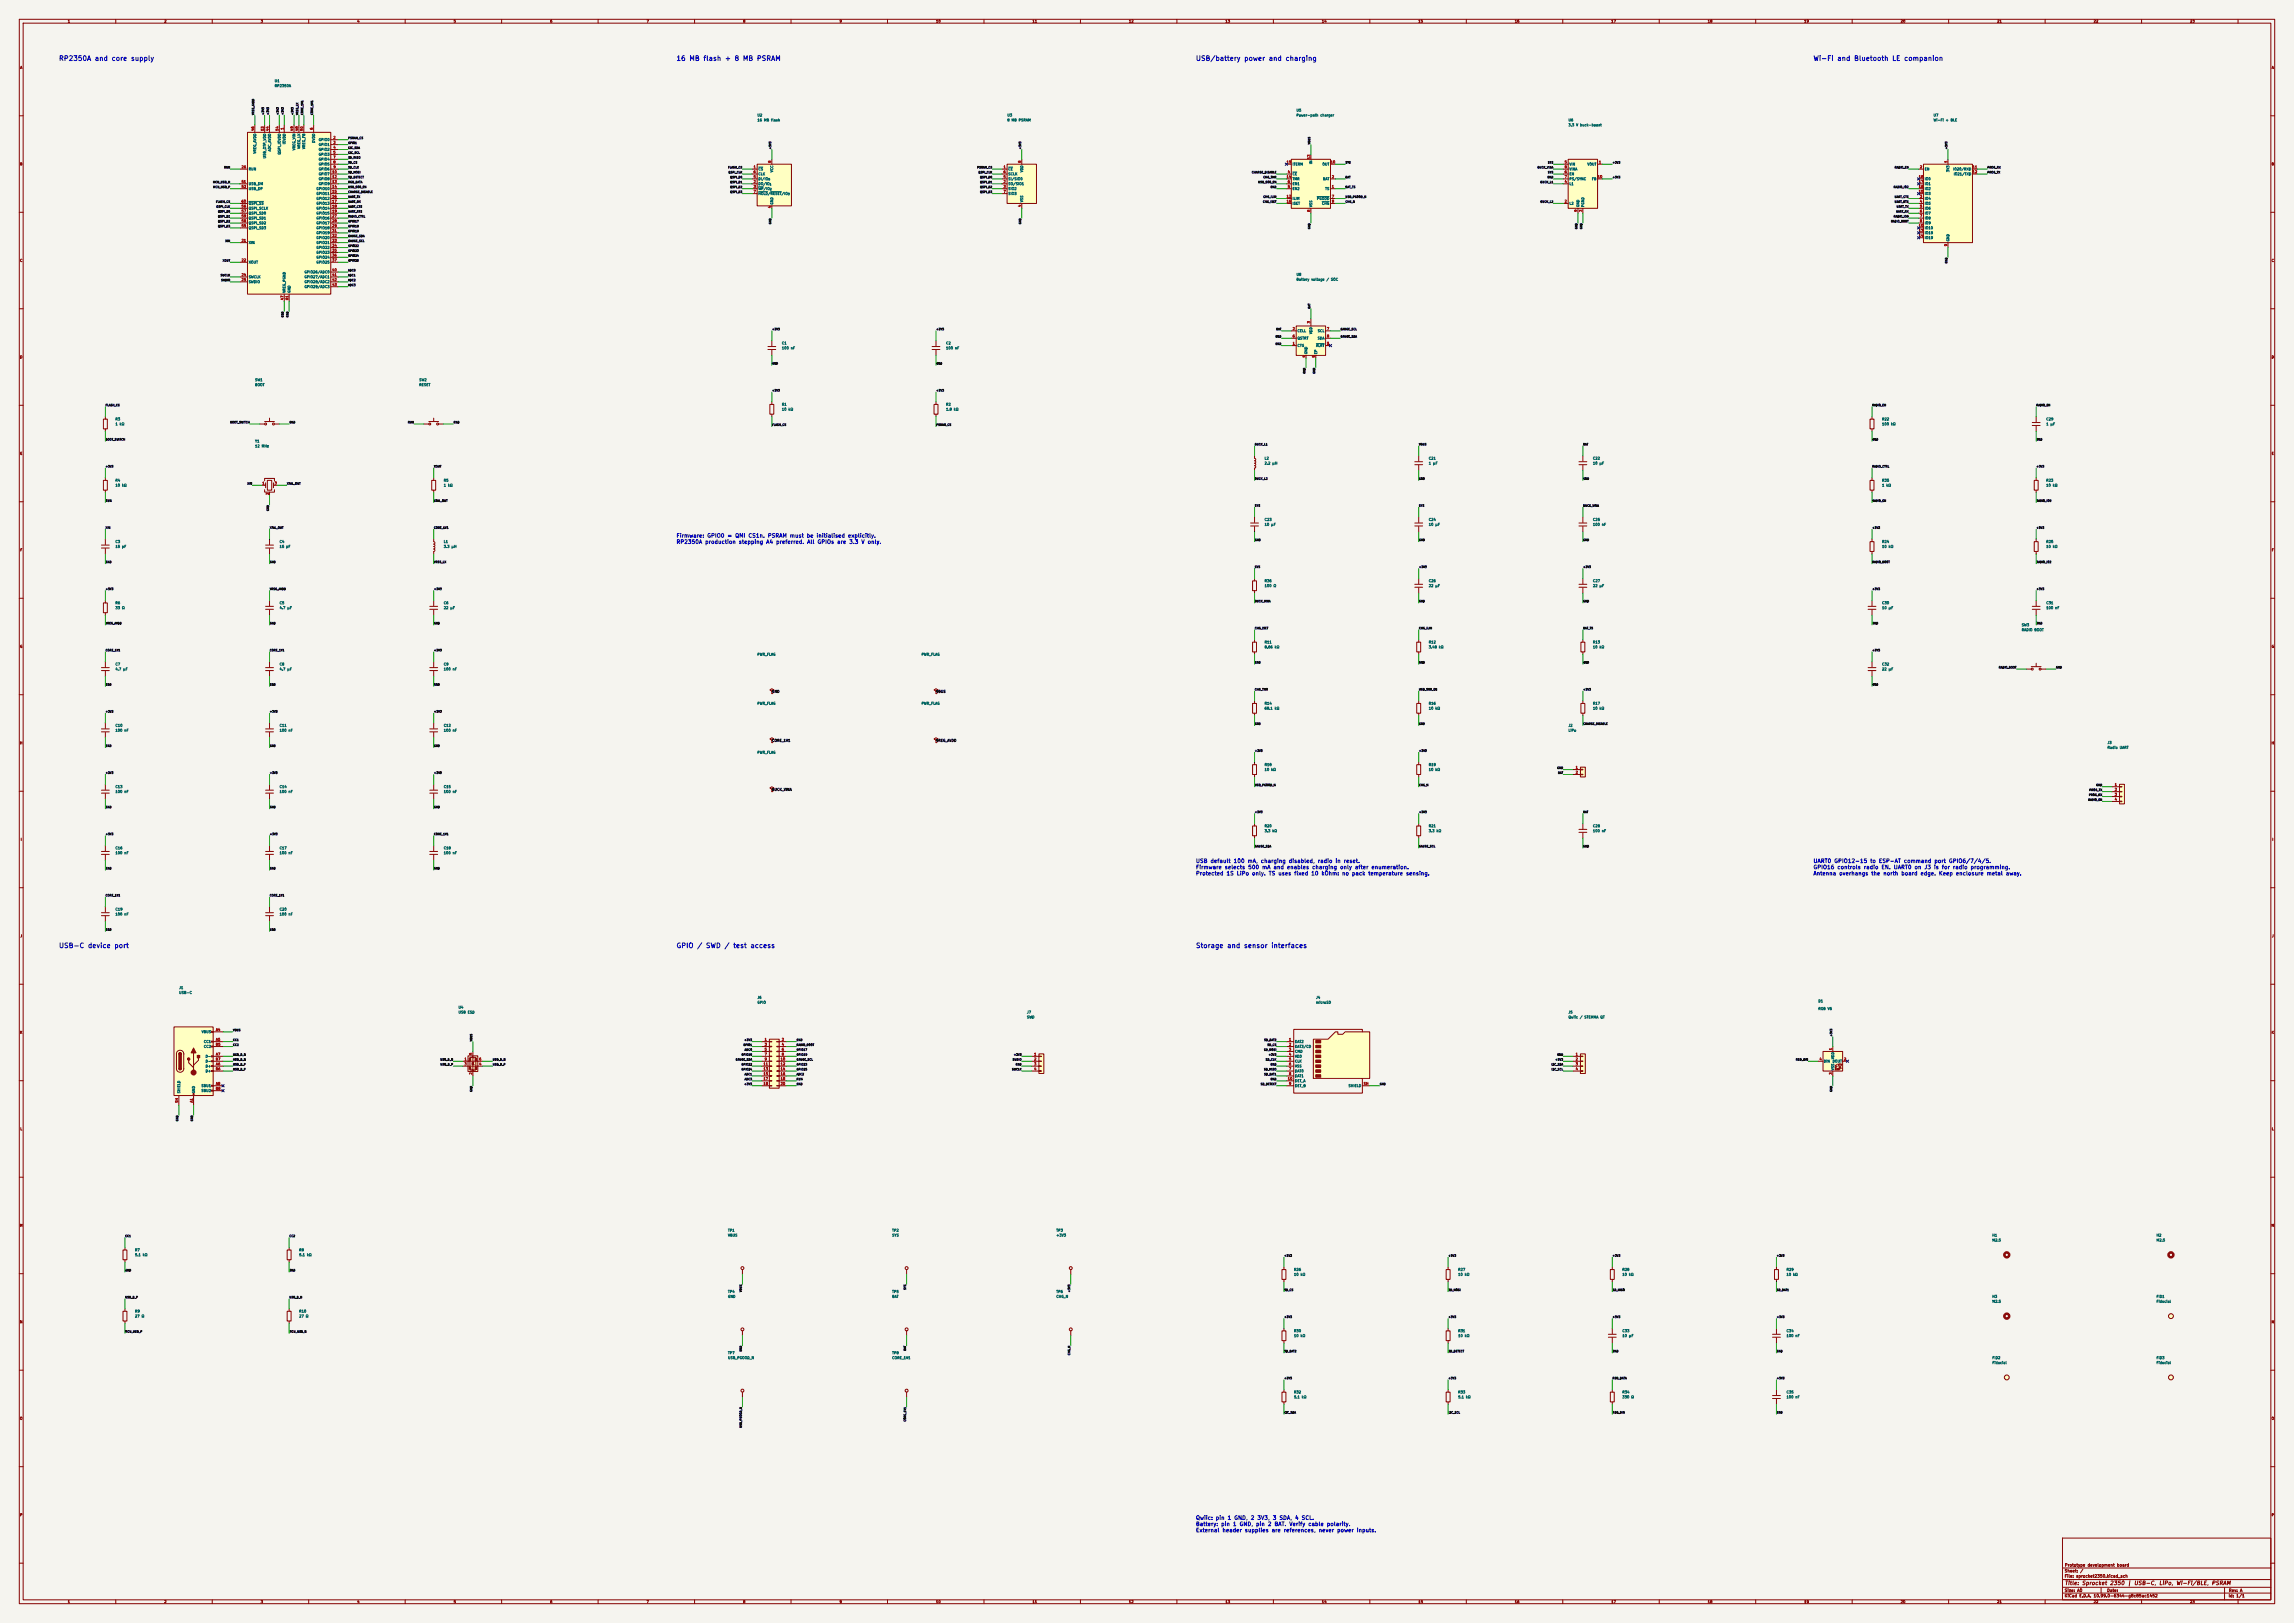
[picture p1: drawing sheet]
<svg xmlns="http://www.w3.org/2000/svg" width="1189mm" height="841mm" viewBox="0 0 1189 841" stroke-linecap="round" stroke-linejoin="round" font-family="sans-serif">
<defs><g id="words">
<g font-size="2.5" fill="#0000c2">
<text x="30" y="32">RP2350A and core supply</text>
<text x="350" y="32">16 MB flash + 8 MB PSRAM</text>
<text x="620" y="32">USB/battery power and charging</text>
<text x="940" y="32">Wi-Fi and Bluetooth LE companion</text>
<text x="30" y="492">USB-C device port</text>
<text x="350" y="492">GPIO / SWD / test access</text>
<text x="620" y="492">Storage and sensor interfaces</text>
</g>
<g font-size="2" fill="#0000c2">
<text x="350" y="279">Firmware: GPIO0 = QMI CS1n. PSRAM must be initialised explicitly.</text>
<text x="350" y="282">RP2350A production stepping A4 preferred. All GPIOs are 3.3 V only.</text>
<text x="620" y="448">USB default 100 mA, charging disabled, radio in reset.</text>
<text x="940" y="448">UART0 GPIO12-15 to ESP-AT command port GPIO6/7/4/5.</text>
<text x="620" y="451">Firmware selects 500 mA and enables charging only after enumeration.</text>
<text x="620" y="454">Protected 1S LiPo only. TS uses fixed 10 kOhm: no pack temperature sensing.</text>
<text x="940" y="451">GPIO16 controls radio EN. UART0 on J3 is for radio programming.</text>
<text x="940" y="454">Antenna overhangs the north board edge. Keep enclosure metal away.</text>
<text x="620" y="788">Qwiic: pin 1 GND, 2 3V3, 3 SDA, 4 SCL.</text>
<text x="620" y="791">Battery: pin 1 GND, pin 2 BAT. Verify cable polarity.</text>
<text x="620" y="794">External header supplies are references, never power inputs.</text>
</g>
<text font-size="2" fill="#840000" x="1070" y="822">Title: Sprocket 2350 | USB-C, LiPo, Wi-Fi/BLE, PSRAM</text>
<g font-size="1.5" fill="#840000">
<text x="1070" y="815">Sheet: /</text>
<text x="1070" y="812">Prototype development board</text>
<text x="1070" y="818">File: sprocket2350.kicad_sch</text>
<text x="1070" y="825">Size: A0</text>
<text x="1092" y="825">Date:</text>
<text x="1155" y="825">Rev: A</text>
<text x="1070" y="828">KiCad E.D.A. 10.99.0-6344-g8c85ac1452</text>
<text x="1155" y="828">Id: 1/1</text>
</g>
<g font-size="1.3" fill="#840000">
<text x="35" y="12">1</text>
<text x="85" y="12">2</text>
<text x="135" y="12">3</text>
<text x="185" y="12">4</text>
<text x="235" y="12">5</text>
<text x="285" y="12">6</text>
<text x="335" y="12">7</text>
<text x="385" y="12">8</text>
<text x="435" y="12">9</text>
<text x="485" y="12">10</text>
<text x="535" y="12">11</text>
<text x="585" y="12">12</text>
<text x="635" y="12">13</text>
<text x="685" y="12">14</text>
<text x="735" y="12">15</text>
<text x="785" y="12">16</text>
<text x="835" y="12">17</text>
<text x="885" y="12">18</text>
<text x="935" y="12">19</text>
<text x="985" y="12">20</text>
<text x="1035" y="12">21</text>
<text x="1085" y="12">22</text>
<text x="1135" y="12">23</text>
<text x="10" y="36">A</text>
<text x="1177" y="36">A</text>
<text x="10" y="86">B</text>
<text x="1177" y="86">B</text>
<text x="10" y="136">C</text>
<text x="1177" y="136">C</text>
<text x="10" y="186">D</text>
<text x="1177" y="186">D</text>
<text x="10" y="236">E</text>
<text x="1177" y="236">E</text>
<text x="10" y="286">F</text>
<text x="1177" y="286">F</text>
<text x="10" y="336">G</text>
<text x="1177" y="336">G</text>
<text x="10" y="386">H</text>
<text x="1177" y="386">H</text>
<text x="11" y="436">I</text>
<text x="1178" y="436">I</text>
<text x="10" y="486">J</text>
<text x="1177" y="486">J</text>
<text x="10" y="536">K</text>
<text x="1177" y="536">K</text>
<text x="10" y="586">L</text>
<text x="1177" y="586">L</text>
<text x="10" y="636">M</text>
<text x="1177" y="636">M</text>
<text x="10" y="686">N</text>
<text x="1177" y="686">N</text>
<text x="10" y="736">O</text>
<text x="1177" y="736">O</text>
<text x="10" y="786">P</text>
<text x="1177" y="786">P</text>
<text x="35" y="831">1</text>
<text x="85" y="831">2</text>
<text x="135" y="831">3</text>
<text x="185" y="831">4</text>
<text x="235" y="831">5</text>
<text x="285" y="831">6</text>
<text x="335" y="831">7</text>
<text x="385" y="831">8</text>
<text x="435" y="831">9</text>
<text x="485" y="831">10</text>
<text x="535" y="831">11</text>
<text x="585" y="831">12</text>
<text x="635" y="831">13</text>
<text x="685" y="831">14</text>
<text x="735" y="831">15</text>
<text x="785" y="831">16</text>
<text x="835" y="831">17</text>
<text x="885" y="831">18</text>
<text x="935" y="831">19</text>
<text x="985" y="831">20</text>
<text x="1035" y="831">21</text>
<text x="1085" y="831">22</text>
<text x="1135" y="831">23</text>
</g>
<g font-size="1.3" fill="#006464">
<text x="142" y="43">U1</text>
<text x="142" y="45">RP2350A</text>
<text x="672" y="58">U5</text>
<text x="392" y="61">U2</text>
<text x="392" y="63">16 MB flash</text>
<text x="522" y="61">U3</text>
<text x="522" y="63">8 MB PSRAM</text>
<text x="672" y="61">Power-path charger</text>
<text x="813" y="63">U6</text>
<text x="813" y="66">3.3 V buck-boost</text>
<text x="1002" y="61">U7</text>
<text x="1002" y="63">Wi-Fi + BLE</text>
<text x="148" y="75" transform="rotate(-90 148 75)">IOVDD</text>
<text x="156" y="77" transform="rotate(-90 156 77)">VREG_LX</text>
<text x="158" y="77" transform="rotate(-90 158 77)">VREG_FB</text>
<text x="164" y="74" transform="rotate(-90 164 74)">DVDD</text>
<text x="165" y="73">GPIO0</text>
<text x="165" y="76">GPIO1</text>
<text x="133" y="80" transform="rotate(-90 133 80)">VREG_AVDD</text>
<text x="138" y="82" transform="rotate(-90 138 82)">USB_OTP_VDD</text>
<text x="141" y="79" transform="rotate(-90 141 79)">ADC_AVDD</text>
<text x="146" y="80" transform="rotate(-90 146 80)">QSPI_IOVDD</text>
<text x="153" y="78" transform="rotate(-90 153 78)">VREG_VIN</text>
<text x="165" y="78">GPIO2</text>
<text x="165" y="81">GPIO3</text>
<text x="165" y="84">GPIO4</text>
<text x="129" y="89">RUN</text>
<text x="165" y="86">GPIO5</text>
<text x="165" y="89">GPIO6</text>
<text x="393" y="89">CS</text>
<text x="401" y="89" transform="rotate(-90 401 89)">VCC</text>
<text x="522" y="89">CE</text>
<text x="531" y="89" transform="rotate(-90 531 89)">VDD</text>
<text x="670" y="86">ITERM</text>
<text x="680" y="85" transform="rotate(-90 680 85)">IN</text>
<text x="685" y="86">OUT</text>
<text x="813" y="86">VIN</text>
<text x="813" y="89">VINA</text>
<text x="823" y="86">VOUT</text>
<text x="997" y="89">EN</text>
<text x="1011" y="89" transform="rotate(-90 1011 89)">3V3</text>
<text x="1012" y="89">IO20/RXD</text>
<text x="165" y="91">GPIO7</text>
<text x="165" y="94">GPIO8</text>
<text x="393" y="94">DI/IO</text>
<text x="393" y="91">CLK</text>
<text x="522" y="94">SI/SIO0</text>
<text x="522" y="91">SCLK</text>
<text x="670" y="91">CE</text>
<text x="670" y="94">TMR</text>
<text x="686" y="94">BAT</text>
<text x="813" y="91">EN</text>
<text x="813" y="94">PS/SYNC</text>
<text x="825" y="94">FB</text>
<text x="997" y="94">IO0</text>
<text x="1012" y="91">IO21/TXD</text>
<text x="129" y="96">USB_DM</text>
<text x="129" y="99">USB_DP</text>
<text x="164" y="99">GPIO10</text>
<text x="164" y="101">GPIO11</text>
<text x="165" y="96">GPIO9</text>
<text x="393" y="96">DO/IO</text>
<text x="393" y="99">WP/IO</text>
<text x="393" y="101">HOLD/RESET/IO</text>
<text x="522" y="96">SO/SIO1</text>
<text x="522" y="99">SIO2</text>
<text x="522" y="101">SIO3</text>
<text x="670" y="99">EN2</text>
<text x="670" y="96">EN1</text>
<text x="687" y="99">TS</text>
<text x="813" y="96">L1</text>
<text x="997" y="101">IO3</text>
<text x="997" y="99">IO2</text>
<text x="997" y="96">IO1</text>
<text x="129" y="106">QSPI_SS</text>
<text x="164" y="104">GPIO12</text>
<text x="164" y="106">GPIO13</text>
<text x="401" y="106" transform="rotate(-90 401 106)">GND</text>
<text x="531" y="105" transform="rotate(-90 531 105)">VSS</text>
<text x="670" y="104">ILIM</text>
<text x="670" y="106">ISET</text>
<text x="680" y="107" transform="rotate(-90 680 107)">VSS</text>
<text x="682" y="104">PGOOD</text>
<text x="685" y="106">CHG</text>
<text x="813" y="106">L2</text>
<text x="819" y="107" transform="rotate(-90 819 107)">GND</text>
<text x="821" y="107" transform="rotate(-90 821 107)">PGND</text>
<text x="997" y="104">IO4</text>
<text x="997" y="106">IO5</text>
<text x="129" y="109">QSPI_SCLK</text>
<text x="129" y="111">QSPI_SD0</text>
<text x="129" y="114">QSPI_SD1</text>
<text x="164" y="109">GPIO14</text>
<text x="164" y="111">GPIO15</text>
<text x="164" y="114">GPIO16</text>
<text x="997" y="109">IO6</text>
<text x="997" y="111">IO7</text>
<text x="997" y="114">IO8</text>
<text x="129" y="119">QSPI_SD3</text>
<text x="129" y="117">QSPI_SD2</text>
<text x="164" y="117">GPIO17</text>
<text x="164" y="119">GPIO18</text>
<text x="997" y="117">IO9</text>
<text x="997" y="119">IO10</text>
<text x="164" y="122">GPIO19</text>
<text x="164" y="124">GPIO20</text>
<text x="997" y="122">IO18</text>
<text x="997" y="124">IO19</text>
<text x="1011" y="125" transform="rotate(-90 1011 125)">GND</text>
<text x="129" y="127">XIN</text>
<text x="164" y="127">GPIO21</text>
<text x="164" y="129">GPIO22</text>
<text x="164" y="132">GPIO23</text>
<text x="129" y="137">XOUT</text>
<text x="164" y="134">GPIO24</text>
<text x="164" y="137">GPIO25</text>
<text x="158" y="142">GPIO26/ADC0</text>
<text x="672" y="143">U8</text>
<text x="129" y="144">SWCLK</text>
<text x="129" y="147">SWDIO</text>
<text x="158" y="144">GPIO27/ADC1</text>
<text x="158" y="147">GPIO28/ADC2</text>
<text x="158" y="150">GPIO29/ADC3</text>
<text x="672" y="146">Battery voltage / SOC</text>
<text x="148" y="152" transform="rotate(-90 148 152)">VREG_PGND</text>
<text x="151" y="152" transform="rotate(-90 151 152)">GND</text>
<text x="672" y="172">CELL</text>
<text x="680" y="173" transform="rotate(-90 680 173)">VDD</text>
<text x="683" y="172">SCL</text>
<text x="405" y="179">C1</text>
<text x="490" y="179">C2</text>
<text x="672" y="176">QSTRT</text>
<text x="683" y="176">SDA</text>
<text x="405" y="181">100 nF</text>
<text x="490" y="181">100 nF</text>
<text x="672" y="180">CTG</text>
<text x="678" y="184" transform="rotate(-90 678 184)">GND</text>
<text x="682" y="180">ALRT</text>
<text x="683" y="184" transform="rotate(-90 683 184)">EP</text>
<text x="132" y="198">SW1</text>
<text x="217" y="198">SW2</text>
<text x="132" y="200">BOOT</text>
<text x="217" y="200">RESET</text>
<text x="405" y="211">R1</text>
<text x="405" y="213">10 kΩ</text>
<text x="490" y="211">R2</text>
<text x="490" y="213">1.8 kΩ</text>
<text x="60" y="218">R3</text>
<text x="60" y="221">1 kΩ</text>
<text x="975" y="218">R22</text>
<text x="975" y="221">100 kΩ</text>
<text x="1060" y="218">C29</text>
<text x="1060" y="221">1 µF</text>
<text x="132" y="230">Y1</text>
<text x="132" y="232">12 MHz</text>
<text x="655" y="238">L2</text>
<text x="740" y="238">C21</text>
<text x="825" y="238">C22</text>
<text x="655" y="241">2.2 µH</text>
<text x="740" y="241">1 µF</text>
<text x="825" y="241">10 µF</text>
<text x="60" y="250">R4</text>
<text x="230" y="250">R5</text>
<text x="975" y="250">R35</text>
<text x="1060" y="250">R23</text>
<text x="60" y="252">10 kΩ</text>
<text x="230" y="252">1 kΩ</text>
<text x="975" y="252">1 kΩ</text>
<text x="1060" y="252">10 kΩ</text>
<text x="655" y="270">C23</text>
<text x="655" y="273">10 µF</text>
<text x="740" y="270">C24</text>
<text x="740" y="273">10 µF</text>
<text x="825" y="270">C25</text>
<text x="825" y="273">100 nF</text>
<text x="60" y="282">C3</text>
<text x="145" y="282">C4</text>
<text x="230" y="282">L1</text>
<text x="975" y="282">R24</text>
<text x="1060" y="282">R25</text>
<text x="60" y="284">15 pF</text>
<text x="145" y="284">15 pF</text>
<text x="230" y="284">3.3 µH</text>
<text x="975" y="284">10 kΩ</text>
<text x="1060" y="284">10 kΩ</text>
<text x="655" y="302">R36</text>
<text x="655" y="304">100 Ω</text>
<text x="740" y="302">C26</text>
<text x="740" y="304">22 µF</text>
<text x="825" y="302">C27</text>
<text x="825" y="304">22 µF</text>
<text x="60" y="313">R6</text>
<text x="60" y="316">33 Ω</text>
<text x="145" y="313">C5</text>
<text x="145" y="316">4.7 µF</text>
<text x="230" y="313">C6</text>
<text x="230" y="316">22 µF</text>
<text x="975" y="313">C30</text>
<text x="975" y="316">10 µF</text>
<text x="1060" y="313">C31</text>
<text x="1060" y="316">100 nF</text>
<text x="1048" y="325">SW3</text>
<text x="1048" y="327">RADIO BOOT</text>
<text x="655" y="334">R11</text>
<text x="740" y="334">R12</text>
<text x="825" y="334">R13</text>
<text x="392" y="340">PWR_FLAG</text>
<text x="478" y="340">PWR_FLAG</text>
<text x="655" y="336">8.66 kΩ</text>
<text x="740" y="336">3.48 kΩ</text>
<text x="825" y="336">10 kΩ</text>
<text x="60" y="345">C7</text>
<text x="60" y="348">4.7 µF</text>
<text x="145" y="345">C8</text>
<text x="145" y="348">4.7 µF</text>
<text x="230" y="345">C9</text>
<text x="230" y="348">100 nF</text>
<text x="975" y="345">C32</text>
<text x="975" y="348">22 µF</text>
<text x="392" y="365">PWR_FLAG</text>
<text x="478" y="365">PWR_FLAG</text>
<text x="655" y="365">R14</text>
<text x="740" y="365">R16</text>
<text x="825" y="365">R17</text>
<text x="655" y="368">68.1 kΩ</text>
<text x="740" y="368">10 kΩ</text>
<text x="825" y="368">10 kΩ</text>
<text x="60" y="377">C10</text>
<text x="145" y="377">C11</text>
<text x="230" y="377">C12</text>
<text x="813" y="377">J2</text>
<text x="60" y="379">100 nF</text>
<text x="145" y="379">100 nF</text>
<text x="230" y="379">100 nF</text>
<text x="813" y="379">LiPo</text>
<text x="1092" y="386">J3</text>
<text x="1092" y="388">Radio UART</text>
<text x="392" y="391">PWR_FLAG</text>
<text x="655" y="397">R18</text>
<text x="655" y="400">10 kΩ</text>
<text x="740" y="397">R19</text>
<text x="740" y="400">10 kΩ</text>
<text x="60" y="409">C13</text>
<text x="60" y="411">100 nF</text>
<text x="145" y="409">C14</text>
<text x="145" y="411">100 nF</text>
<text x="230" y="409">C15</text>
<text x="230" y="411">100 nF</text>
<text x="655" y="429">R20</text>
<text x="655" y="431">3.3 kΩ</text>
<text x="740" y="429">R21</text>
<text x="740" y="431">3.3 kΩ</text>
<text x="825" y="429">C28</text>
<text x="825" y="431">100 nF</text>
<text x="60" y="440">C16</text>
<text x="60" y="443">100 nF</text>
<text x="145" y="440">C17</text>
<text x="145" y="443">100 nF</text>
<text x="230" y="440">C18</text>
<text x="230" y="443">100 nF</text>
<text x="60" y="472">C19</text>
<text x="145" y="472">C20</text>
<text x="60" y="475">100 nF</text>
<text x="145" y="475">100 nF</text>
<text x="93" y="513">J1</text>
<text x="93" y="515">USB-C</text>
<text x="392" y="518">J6</text>
<text x="392" y="520">GPIO</text>
<text x="682" y="518">J4</text>
<text x="682" y="520">microSD</text>
<text x="942" y="520">D1</text>
<text x="237" y="523">U4</text>
<text x="237" y="525">USB ESD</text>
<text x="532" y="525">J7</text>
<text x="813" y="525">J5</text>
<text x="942" y="524">RGB V6</text>
<text x="532" y="528">SWD</text>
<text x="813" y="528">Qwiic / STEMMA QT</text>
<text x="104" y="536">VBUS</text>
<text x="105" y="541">CC1</text>
<text x="105" y="543">CC2</text>
<text x="671" y="541">DAT2</text>
<text x="671" y="543">DAT3/CD</text>
<text x="671" y="546">CMD</text>
<text x="106" y="548">D-</text>
<text x="106" y="551">D-</text>
<text x="671" y="548">VDD</text>
<text x="671" y="551">CLK</text>
<text x="945" y="551">DIN</text>
<text x="950" y="551">DOUT</text>
<text x="951" y="549" transform="rotate(-90 951 549)">VDD</text>
<text x="106" y="553">D+</text>
<text x="106" y="556">D+</text>
<text x="671" y="553">VSS</text>
<text x="671" y="556">DAT0</text>
<text x="951" y="555" transform="rotate(-90 951 555)">VSS</text>
<text x="104" y="564">SBU1</text>
<text x="671" y="558">DAT1</text>
<text x="671" y="564">DET_B</text>
<text x="671" y="561">DET_A</text>
<text x="699" y="564">SHIELD</text>
<text x="94" y="567" transform="rotate(-90 94 567)">SHIELD</text>
<text x="101" y="567" transform="rotate(-90 101 567)">GND</text>
<text x="104" y="566">SBU2</text>
<text x="377" y="639">TP1</text>
<text x="377" y="641">VBUS</text>
<text x="462" y="639">TP2</text>
<text x="462" y="641">SYS</text>
<text x="547" y="639">TP3</text>
<text x="547" y="641">+3V3</text>
<text x="1032" y="641">H1</text>
<text x="1118" y="641">H2</text>
<text x="1032" y="644">M2.5</text>
<text x="1118" y="644">M2.5</text>
<text x="70" y="649">R7</text>
<text x="70" y="651">5.1 kΩ</text>
<text x="155" y="649">R8</text>
<text x="155" y="651">5.1 kΩ</text>
<text x="671" y="659">R26</text>
<text x="756" y="659">R27</text>
<text x="841" y="659">R28</text>
<text x="926" y="659">R29</text>
<text x="671" y="661">10 kΩ</text>
<text x="756" y="661">10 kΩ</text>
<text x="841" y="661">10 kΩ</text>
<text x="926" y="661">10 kΩ</text>
<text x="377" y="670">TP4</text>
<text x="462" y="670">TP5</text>
<text x="547" y="670">TP6</text>
<text x="377" y="673">GND</text>
<text x="462" y="673">BAT</text>
<text x="547" y="673">CHG_N</text>
<text x="1032" y="673">H3</text>
<text x="1032" y="675">M2.5</text>
<text x="1118" y="673">FID1</text>
<text x="1118" y="675">Fiducial</text>
<text x="70" y="680">R9</text>
<text x="70" y="683">27 Ω</text>
<text x="155" y="680">R10</text>
<text x="155" y="683">27 Ω</text>
<text x="671" y="691">R30</text>
<text x="671" y="693">10 kΩ</text>
<text x="756" y="691">R31</text>
<text x="756" y="693">10 kΩ</text>
<text x="841" y="691">C33</text>
<text x="841" y="693">10 µF</text>
<text x="926" y="691">C34</text>
<text x="926" y="693">100 nF</text>
<text x="377" y="702">TP7</text>
<text x="377" y="705">USB_PGOOD_N</text>
<text x="462" y="702">TP8</text>
<text x="462" y="705">CORE_1V1</text>
<text x="1032" y="705">FID2</text>
<text x="1032" y="707">Fiducial</text>
<text x="1118" y="705">FID3</text>
<text x="1118" y="707">Fiducial</text>
<text x="671" y="722">R32</text>
<text x="671" y="725">5.1 kΩ</text>
<text x="756" y="722">R33</text>
<text x="756" y="725">5.1 kΩ</text>
<text x="841" y="722">R34</text>
<text x="841" y="725">330 Ω</text>
<text x="926" y="722">C35</text>
<text x="926" y="725">100 nF</text>
</g>
<g font-size="1.3" fill="#a90000">
<text x="132" y="68" transform="rotate(-90 132 68)">46</text>
<text x="137" y="68" transform="rotate(-90 137 68)">53</text>
<text x="140" y="68" transform="rotate(-90 140 68)">44</text>
<text x="145" y="68" transform="rotate(-90 145 68)">54</text>
<text x="147" y="67" transform="rotate(-90 147 67)">1</text>
<text x="152" y="68" transform="rotate(-90 152 68)">49</text>
<text x="155" y="68" transform="rotate(-90 155 68)">48</text>
<text x="157" y="68" transform="rotate(-90 157 68)">50</text>
<text x="162" y="67" transform="rotate(-90 162 67)">6</text>
<text x="173" y="72">2</text>
<text x="173" y="75">3</text>
<text x="173" y="77">4</text>
<text x="173" y="80">5</text>
<text x="173" y="82">7</text>
<text x="679" y="83" transform="rotate(-90 679 83)">13</text>
<text x="125" y="87">26</text>
<text x="173" y="85">8</text>
<text x="173" y="87">9</text>
<text x="390" y="87">1</text>
<text x="400" y="85" transform="rotate(-90 400 85)">8</text>
<text x="520" y="87">1</text>
<text x="529" y="85" transform="rotate(-90 529 85)">8</text>
<text x="667" y="85">15</text>
<text x="690" y="85">10</text>
<text x="811" y="85">5</text>
<text x="811" y="87">8</text>
<text x="829" y="85">1</text>
<text x="995" y="87">2</text>
<text x="1010" y="85" transform="rotate(-90 1010 85)">1</text>
<text x="1022" y="87">11</text>
<text x="125" y="95">51</text>
<text x="172" y="90">10</text>
<text x="172" y="93">12</text>
<text x="172" y="95">13</text>
<text x="390" y="95">2</text>
<text x="390" y="93">5</text>
<text x="390" y="90">6</text>
<text x="520" y="95">2</text>
<text x="520" y="93">5</text>
<text x="520" y="90">6</text>
<text x="667" y="93">14</text>
<text x="667" y="90">4</text>
<text x="667" y="95">6</text>
<text x="690" y="93">2</text>
<text x="811" y="95">4</text>
<text x="811" y="90">6</text>
<text x="811" y="93">7</text>
<text x="828" y="93">10</text>
<text x="994" y="95">17</text>
<text x="994" y="93">18</text>
<text x="1022" y="90">12</text>
<text x="125" y="98">52</text>
<text x="172" y="98">14</text>
<text x="172" y="100">15</text>
<text x="390" y="98">3</text>
<text x="390" y="100">7</text>
<text x="520" y="98">3</text>
<text x="520" y="100">7</text>
<text x="667" y="98">5</text>
<text x="690" y="98">1</text>
<text x="994" y="100">15</text>
<text x="994" y="98">16</text>
<text x="125" y="108">56</text>
<text x="125" y="105">60</text>
<text x="172" y="103">16</text>
<text x="172" y="105">17</text>
<text x="172" y="108">18</text>
<text x="529" y="107" transform="rotate(-90 529 107)">4</text>
<text x="667" y="103">12</text>
<text x="667" y="105">16</text>
<text x="690" y="103">7</text>
<text x="690" y="105">9</text>
<text x="811" y="105">2</text>
<text x="995" y="103">3</text>
<text x="995" y="105">4</text>
<text x="995" y="108">5</text>
<text x="125" y="110">57</text>
<text x="125" y="113">59</text>
<text x="172" y="110">19</text>
<text x="172" y="113">27</text>
<text x="400" y="108" transform="rotate(-90 400 108)">4</text>
<text x="679" y="110" transform="rotate(-90 679 110)">8</text>
<text x="818" y="110" transform="rotate(-90 818 110)">9</text>
<text x="820" y="110" transform="rotate(-90 820 110)">3</text>
<text x="995" y="110">6</text>
<text x="995" y="113">7</text>
<text x="125" y="118">55</text>
<text x="125" y="115">58</text>
<text x="172" y="115">28</text>
<text x="172" y="118">29</text>
<text x="994" y="118">10</text>
<text x="995" y="115">8</text>
<text x="125" y="126">21</text>
<text x="172" y="121">31</text>
<text x="172" y="123">32</text>
<text x="172" y="126">33</text>
<text x="994" y="121">13</text>
<text x="994" y="123">14</text>
<text x="172" y="128">34</text>
<text x="172" y="131">35</text>
<text x="1010" y="128" transform="rotate(-90 1010 128)">9</text>
<text x="125" y="136">22</text>
<text x="172" y="133">36</text>
<text x="172" y="136">37</text>
<text x="125" y="143">24</text>
<text x="172" y="141">40</text>
<text x="172" y="143">41</text>
<text x="125" y="146">25</text>
<text x="172" y="146">42</text>
<text x="172" y="148">43</text>
<text x="147" y="156" transform="rotate(-90 147 156)">47</text>
<text x="150" y="156" transform="rotate(-90 150 156)">61</text>
<text x="679" y="168" transform="rotate(-90 679 168)">3</text>
<text x="670" y="171">2</text>
<text x="688" y="171">7</text>
<text x="670" y="179">1</text>
<text x="670" y="175">6</text>
<text x="688" y="179">5</text>
<text x="688" y="175">8</text>
<text x="677" y="186" transform="rotate(-90 677 186)">4</text>
<text x="682" y="186" transform="rotate(-90 682 186)">9</text>
<text x="136" y="251">1</text>
<text x="142" y="251">3</text>
<text x="140" y="257" transform="rotate(-90 140 257)">2</text>
<text x="817" y="399">1</text>
<text x="817" y="401">2</text>
<text x="1096" y="408">1</text>
<text x="1096" y="410">2</text>
<text x="1096" y="413">3</text>
<text x="1096" y="415">4</text>
<text x="112" y="535">A4</text>
<text x="112" y="540">A5</text>
<text x="396" y="540">1</text>
<text x="405" y="540">2</text>
<text x="668" y="540">1</text>
<text x="112" y="542">B5</text>
<text x="396" y="542">3</text>
<text x="396" y="545">5</text>
<text x="405" y="542">4</text>
<text x="405" y="545">6</text>
<text x="668" y="542">2</text>
<text x="668" y="545">3</text>
<text x="950" y="544" transform="rotate(-90 950 544)">1</text>
<text x="112" y="550">B7</text>
<text x="112" y="547">A7</text>
<text x="241" y="550">1</text>
<text x="245" y="547" transform="rotate(-90 245 547)">5</text>
<text x="248" y="550">6</text>
<text x="396" y="547">7</text>
<text x="396" y="550">9</text>
<text x="404" y="550">10</text>
<text x="405" y="547">8</text>
<text x="536" y="547">1</text>
<text x="536" y="550">2</text>
<text x="668" y="547">4</text>
<text x="668" y="550">5</text>
<text x="817" y="547">1</text>
<text x="817" y="550">2</text>
<text x="943" y="550">4</text>
<text x="956" y="550">2</text>
<text x="112" y="555">B6</text>
<text x="112" y="552">A6</text>
<text x="241" y="552">3</text>
<text x="245" y="557" transform="rotate(-90 245 557)">2</text>
<text x="248" y="552">4</text>
<text x="396" y="552">11</text>
<text x="396" y="555">13</text>
<text x="396" y="557">15</text>
<text x="404" y="552">12</text>
<text x="404" y="555">14</text>
<text x="404" y="557">16</text>
<text x="536" y="552">3</text>
<text x="536" y="555">4</text>
<text x="668" y="552">6</text>
<text x="668" y="555">7</text>
<text x="668" y="557">8</text>
<text x="817" y="552">3</text>
<text x="817" y="555">4</text>
<text x="950" y="557" transform="rotate(-90 950 557)">3</text>
<text x="112" y="562">A8</text>
<text x="396" y="560">17</text>
<text x="396" y="562">19</text>
<text x="404" y="560">18</text>
<text x="404" y="562">20</text>
<text x="667" y="560">10</text>
<text x="668" y="562">9</text>
<text x="707" y="562">SH</text>
<text x="112" y="565">B8</text>
<text x="93" y="572" transform="rotate(-90 93 572)">SH</text>
<text x="100" y="572" transform="rotate(-90 100 572)">A1</text>
</g>
<g font-size="1.3" fill="#0f0f0f">
<text x="400" y="359">GND</text>
<text x="485" y="359">VBUS</text>
<text x="400" y="385">CORE_1V1</text>
<text x="485" y="385">VREG_AVDD</text>
<text x="400" y="410">BUCK_VINA</text>
</g>
<g font-size="1" fill="#0f0f0f">
<text x="132" y="60" transform="rotate(-90 132 60)">VREG_AVDD</text>
<text x="137" y="60" transform="rotate(-90 137 60)">+3V3</text>
<text x="140" y="60" transform="rotate(-90 140 60)">+3V3</text>
<text x="145" y="60" transform="rotate(-90 145 60)">+3V3</text>
<text x="147" y="60" transform="rotate(-90 147 60)">+3V3</text>
<text x="152" y="60" transform="rotate(-90 152 60)">+3V3</text>
<text x="155" y="60" transform="rotate(-90 155 60)">VREG_LX</text>
<text x="157" y="60" transform="rotate(-90 157 60)">CORE_1V1</text>
<text x="162" y="60" transform="rotate(-90 162 60)">CORE_1V1</text>
<text x="180" y="77">I2C_SDA</text>
<text x="180" y="72">PSRAM_CS</text>
<text x="180" y="75">GPIO1</text>
<text x="400" y="77" transform="rotate(-90 400 77)">+3V3</text>
<text x="529" y="77" transform="rotate(-90 529 77)">+3V3</text>
<text x="679" y="75" transform="rotate(-90 679 75)">VBUS</text>
<text x="1010" y="77" transform="rotate(-90 1010 77)">+3V3</text>
<text x="180" y="82">SD_MISO</text>
<text x="180" y="80">I2C_SCL</text>
<text x="116" y="88">RUN</text>
<text x="180" y="85">SD_CS</text>
<text x="180" y="88">SD_CLK</text>
<text x="377" y="88">FLASH_CS</text>
<text x="506" y="88">PSRAM_CS</text>
<text x="697" y="85">SYS</text>
<text x="797" y="88">BUCK_VINA</text>
<text x="802" y="85">SYS</text>
<text x="836" y="85">+3V3</text>
<text x="982" y="88">RADIO_EN</text>
<text x="1030" y="88">PROG_RX</text>
<text x="110" y="95">MCU_USB_N</text>
<text x="180" y="95">RGB_DATA</text>
<text x="180" y="93">SD_DETECT</text>
<text x="180" y="90">SD_MOSI</text>
<text x="377" y="90">QSPI_CLK</text>
<text x="378" y="95">QSPI_D1</text>
<text x="378" y="93">QSPI_D0</text>
<text x="507" y="90">QSPI_CLK</text>
<text x="508" y="95">QSPI_D1</text>
<text x="508" y="93">QSPI_D0</text>
<text x="649" y="90">CHARGE_DISABLE</text>
<text x="652" y="95">USB_500_EN</text>
<text x="655" y="93">CHG_TMR</text>
<text x="697" y="93">BAT</text>
<text x="798" y="95">BUCK_L1</text>
<text x="802" y="93">GND</text>
<text x="802" y="90">SYS</text>
<text x="836" y="93">+3V3</text>
<text x="1030" y="90">PROG_TX</text>
<text x="110" y="98">MCU_USB_P</text>
<text x="180" y="98">USB_500_EN</text>
<text x="180" y="100">CHARGE_DISABLE</text>
<text x="378" y="100">QSPI_D3</text>
<text x="378" y="98">QSPI_D2</text>
<text x="508" y="98">QSPI_D2</text>
<text x="508" y="100">QSPI_D3</text>
<text x="658" y="98">GND</text>
<text x="697" y="98">BAT_TS</text>
<text x="981" y="98">RADIO_IO2</text>
<text x="112" y="105">FLASH_CS</text>
<text x="112" y="108">QSPI_CLK</text>
<text x="180" y="108">UART_CTS</text>
<text x="180" y="103">UART_TX</text>
<text x="180" y="105">UART_RX</text>
<text x="654" y="105">CHG_ISET</text>
<text x="655" y="103">CHG_ILIM</text>
<text x="697" y="105">CHG_N</text>
<text x="697" y="103">USB_PGOOD_N</text>
<text x="798" y="105">BUCK_L2</text>
<text x="982" y="105">UART_RTS</text>
<text x="982" y="103">UART_CTS</text>
<text x="983" y="108">UART_TX</text>
<text x="113" y="113">QSPI_D1</text>
<text x="113" y="110">QSPI_D0</text>
<text x="180" y="113">RADIO_CTRL</text>
<text x="180" y="110">UART_RTS</text>
<text x="981" y="113">RADIO_IO8</text>
<text x="983" y="110">UART_RX</text>
<text x="113" y="115">QSPI_D2</text>
<text x="113" y="118">QSPI_D3</text>
<text x="180" y="118">GPIO18</text>
<text x="180" y="115">GPIO17</text>
<text x="400" y="116" transform="rotate(-90 400 116)">GND</text>
<text x="529" y="116" transform="rotate(-90 529 116)">GND</text>
<text x="679" y="119" transform="rotate(-90 679 119)">GND</text>
<text x="818" y="119" transform="rotate(-90 818 119)">GND</text>
<text x="820" y="119" transform="rotate(-90 820 119)">GND</text>
<text x="980" y="115">RADIO_BOOT</text>
<text x="117" y="126">XIN</text>
<text x="180" y="123">GAUGE_SDA</text>
<text x="180" y="126">GAUGE_SCL</text>
<text x="180" y="121">GPIO19</text>
<text x="180" y="131">GPIO23</text>
<text x="180" y="128">GPIO22</text>
<text x="115" y="136">XOUT</text>
<text x="180" y="133">GPIO24</text>
<text x="180" y="136">GPIO25</text>
<text x="1010" y="137" transform="rotate(-90 1010 137)">GND</text>
<text x="114" y="143">SWCLK</text>
<text x="180" y="141">ADC0</text>
<text x="180" y="143">ADC1</text>
<text x="114" y="146">SWDIO</text>
<text x="180" y="146">ADC2</text>
<text x="180" y="148">ADC3</text>
<text x="679" y="160" transform="rotate(-90 679 160)">BAT</text>
<text x="147" y="165" transform="rotate(-90 147 165)">GND</text>
<text x="150" y="165" transform="rotate(-90 150 165)">GND</text>
<text x="400" y="171">+3V3</text>
<text x="485" y="171">+3V3</text>
<text x="661" y="171">BAT</text>
<text x="695" y="171">GAUGE_SCL</text>
<text x="661" y="175">GND</text>
<text x="661" y="179">GND</text>
<text x="695" y="175">GAUGE_SDA</text>
<text x="400" y="189">GND</text>
<text x="485" y="189">GND</text>
<text x="677" y="194" transform="rotate(-90 677 194)">GND</text>
<text x="682" y="194" transform="rotate(-90 682 194)">GND</text>
<text x="400" y="203">+3V3</text>
<text x="485" y="203">+3V3</text>
<text x="55" y="211">FLASH_CS</text>
<text x="970" y="211">RADIO_EN</text>
<text x="1055" y="211">RADIO_EN</text>
<text x="119" y="220">BOOT_SWITCH</text>
<text x="150" y="220">GND</text>
<text x="211" y="220">RUN</text>
<text x="235" y="220">GND</text>
<text x="400" y="221">FLASH_CS</text>
<text x="485" y="221">PSRAM_CS</text>
<text x="55" y="228">BOOT_SWITCH</text>
<text x="650" y="231">BUCK_L1</text>
<text x="735" y="231">VBUS</text>
<text x="820" y="231">BAT</text>
<text x="970" y="228">GND</text>
<text x="1055" y="228">GND</text>
<text x="55" y="242">+3V3</text>
<text x="225" y="242">XOUT</text>
<text x="970" y="242">RADIO_CTRL</text>
<text x="1055" y="242">+3V3</text>
<text x="128" y="251">XIN</text>
<text x="149" y="251">XTAL_OUT</text>
<text x="650" y="249">BUCK_L2</text>
<text x="735" y="249">GND</text>
<text x="820" y="249">GND</text>
<text x="55" y="260">RUN</text>
<text x="225" y="260">XTAL_OUT</text>
<text x="650" y="263">SYS</text>
<text x="735" y="263">SYS</text>
<text x="820" y="263">BUCK_VINA</text>
<text x="970" y="260">RADIO_EN</text>
<text x="1055" y="260">RADIO_IO8</text>
<text x="140" y="265" transform="rotate(-90 140 265)">GND</text>
<text x="55" y="274">XIN</text>
<text x="140" y="274">XTAL_OUT</text>
<text x="225" y="274">CORE_1V1</text>
<text x="970" y="274">+3V3</text>
<text x="1055" y="274">+3V3</text>
<text x="650" y="281">GND</text>
<text x="735" y="281">GND</text>
<text x="820" y="281">GND</text>
<text x="55" y="292">GND</text>
<text x="140" y="292">GND</text>
<text x="225" y="292">VREG_LX</text>
<text x="970" y="292">RADIO_BOOT</text>
<text x="1055" y="292">RADIO_IO2</text>
<text x="650" y="295">SYS</text>
<text x="735" y="295">+3V3</text>
<text x="820" y="295">+3V3</text>
<text x="55" y="306">+3V3</text>
<text x="140" y="306">VREG_AVDD</text>
<text x="225" y="306">+3V3</text>
<text x="970" y="306">+3V3</text>
<text x="1055" y="306">+3V3</text>
<text x="650" y="312">BUCK_VINA</text>
<text x="735" y="312">GND</text>
<text x="820" y="312">GND</text>
<text x="55" y="324">VREG_AVDD</text>
<text x="140" y="324">GND</text>
<text x="225" y="324">GND</text>
<text x="970" y="324">GND</text>
<text x="1055" y="324">GND</text>
<text x="650" y="326">CHG_ISET</text>
<text x="735" y="326">CHG_ILIM</text>
<text x="820" y="326">BAT_TS</text>
<text x="55" y="338">CORE_1V1</text>
<text x="140" y="338">CORE_1V1</text>
<text x="225" y="338">+3V3</text>
<text x="970" y="338">+3V3</text>
<text x="650" y="344">GND</text>
<text x="735" y="344">GND</text>
<text x="820" y="344">GND</text>
<text x="1036" y="347">RADIO_BOOT</text>
<text x="1066" y="347">GND</text>
<text x="55" y="355">GND</text>
<text x="140" y="355">GND</text>
<text x="225" y="355">GND</text>
<text x="650" y="358">CHG_TMR</text>
<text x="735" y="358">USB_500_EN</text>
<text x="820" y="358">+3V3</text>
<text x="970" y="355">GND</text>
<text x="55" y="369">+3V3</text>
<text x="140" y="369">+3V3</text>
<text x="225" y="369">+3V3</text>
<text x="650" y="376">GND</text>
<text x="735" y="376">GND</text>
<text x="820" y="376">CHARGE_DISABLE</text>
<text x="55" y="387">GND</text>
<text x="140" y="387">GND</text>
<text x="225" y="387">GND</text>
<text x="650" y="390">+3V3</text>
<text x="735" y="390">+3V3</text>
<text x="55" y="401">+3V3</text>
<text x="140" y="401">+3V3</text>
<text x="225" y="401">+3V3</text>
<text x="807" y="399">GND</text>
<text x="807" y="401">BAT</text>
<text x="650" y="408">USB_PGOOD_N</text>
<text x="735" y="408">CHG_N</text>
<text x="1086" y="408">GND</text>
<text x="1083" y="413">PROG_RX</text>
<text x="1083" y="410">PROG_TX</text>
<text x="55" y="419">GND</text>
<text x="140" y="419">GND</text>
<text x="225" y="419">GND</text>
<text x="1082" y="415">RADIO_EN</text>
<text x="650" y="422">+3V3</text>
<text x="735" y="422">+3V3</text>
<text x="820" y="422">BAT</text>
<text x="55" y="433">+3V3</text>
<text x="140" y="433">+3V3</text>
<text x="225" y="433">CORE_1V1</text>
<text x="650" y="439">GAUGE_SDA</text>
<text x="735" y="439">GAUGE_SCL</text>
<text x="820" y="439">GND</text>
<text x="55" y="451">GND</text>
<text x="140" y="451">GND</text>
<text x="225" y="451">GND</text>
<text x="55" y="465">CORE_1V1</text>
<text x="140" y="465">CORE_1V1</text>
<text x="55" y="482">GND</text>
<text x="140" y="482">GND</text>
<text x="121" y="540">CC1</text>
<text x="121" y="535">VBUS</text>
<text x="245" y="540" transform="rotate(-90 245 540)">VBUS</text>
<text x="386" y="540">+3V3</text>
<text x="413" y="540">GND</text>
<text x="655" y="540">SD_DAT2</text>
<text x="950" y="537" transform="rotate(-90 950 537)">+3V3</text>
<text x="121" y="542">CC2</text>
<text x="385" y="542">GPIO1</text>
<text x="386" y="545">ADC0</text>
<text x="413" y="545">GPIO17</text>
<text x="413" y="542">RADIO_BOOT</text>
<text x="655" y="545">SD_MOSI</text>
<text x="657" y="542">SD_CS</text>
<text x="121" y="547">USB_D_N</text>
<text x="121" y="550">USB_D_N</text>
<text x="228" y="550">USB_D_N</text>
<text x="255" y="550">USB_D_N</text>
<text x="381" y="550">GAUGE_SDA</text>
<text x="384" y="547">GPIO18</text>
<text x="413" y="547">GPIO19</text>
<text x="413" y="550">GAUGE_SCL</text>
<text x="525" y="550">SWDIO</text>
<text x="525" y="547">+3V3</text>
<text x="656" y="550">SD_CLK</text>
<text x="657" y="547">+3V3</text>
<text x="806" y="550">+3V3</text>
<text x="807" y="547">GND</text>
<text x="931" y="550">RGB_DIN</text>
<text x="121" y="555">USB_D_P</text>
<text x="121" y="552">USB_D_P</text>
<text x="228" y="552">USB_D_P</text>
<text x="255" y="552">USB_D_P</text>
<text x="384" y="555">GPIO24</text>
<text x="384" y="552">GPIO22</text>
<text x="386" y="557">ADC1</text>
<text x="413" y="555">GPIO25</text>
<text x="413" y="557">ADC2</text>
<text x="413" y="552">GPIO23</text>
<text x="524" y="555">SWCLK</text>
<text x="526" y="552">GND</text>
<text x="655" y="555">SD_MISO</text>
<text x="655" y="557">SD_DAT1</text>
<text x="658" y="552">GND</text>
<text x="804" y="552">I2C_SDA</text>
<text x="804" y="555">I2C_SCL</text>
<text x="386" y="563">+3V3</text>
<text x="386" y="560">ADC3</text>
<text x="413" y="563">GND</text>
<text x="413" y="560">RUN</text>
<text x="653" y="563">SD_DETECT</text>
<text x="658" y="560">GND</text>
<text x="715" y="563">GND</text>
<text x="245" y="566" transform="rotate(-90 245 566)">GND</text>
<text x="950" y="566" transform="rotate(-90 950 566)">GND</text>
<text x="93" y="581" transform="rotate(-90 93 581)">GND</text>
<text x="100" y="581" transform="rotate(-90 100 581)">GND</text>
<text x="65" y="641">CC1</text>
<text x="150" y="641">CC2</text>
<text x="665" y="651">+3V3</text>
<text x="751" y="651">+3V3</text>
<text x="836" y="651">+3V3</text>
<text x="921" y="651">+3V3</text>
<text x="65" y="659">GND</text>
<text x="150" y="659">GND</text>
<text x="385" y="670" transform="rotate(-90 385 670)">VBUS</text>
<text x="470" y="668" transform="rotate(-90 470 668)">SYS</text>
<text x="555" y="670" transform="rotate(-90 555 670)">+3V3</text>
<text x="665" y="669">SD_CS</text>
<text x="751" y="669">SD_MOSI</text>
<text x="836" y="669">SD_MISO</text>
<text x="921" y="669">SD_DAT1</text>
<text x="65" y="673">USB_D_P</text>
<text x="150" y="673">USB_D_N</text>
<text x="665" y="683">+3V3</text>
<text x="751" y="683">+3V3</text>
<text x="836" y="683">+3V3</text>
<text x="921" y="683">+3V3</text>
<text x="65" y="691">MCU_USB_P</text>
<text x="150" y="691">MCU_USB_N</text>
<text x="385" y="701" transform="rotate(-90 385 701)">GND</text>
<text x="470" y="700" transform="rotate(-90 470 700)">BAT</text>
<text x="665" y="701">SD_DAT2</text>
<text x="751" y="701">SD_DETECT</text>
<text x="836" y="701">GND</text>
<text x="921" y="701">GND</text>
<text x="555" y="702" transform="rotate(-90 555 702)">CHG_N</text>
<text x="665" y="715">+3V3</text>
<text x="751" y="715">+3V3</text>
<text x="836" y="715">RGB_DATA</text>
<text x="921" y="715">+3V3</text>
<text x="470" y="737" transform="rotate(-90 470 737)">CORE_1V1</text>
<text x="665" y="733">I2C_SDA</text>
<text x="751" y="733">I2C_SCL</text>
<text x="836" y="733">RGB_DIN</text>
<text x="921" y="733">GND</text>
<text x="385" y="740" transform="rotate(-90 385 740)">USB_PGOOD_N</text>
</g>
<g font-size="1" fill="#006464">
<text x="398" y="94">0</text>
<text x="399" y="96">1</text>
<text x="399" y="99">2</text>
<text x="408" y="101">3</text>
</g>
<text font-size=".8" fill="#840000" x="951" y="555">RGB</text>
</g></defs>
<path d="M0 0h1189v841h-1189z" fill="#f5f4ef" stroke="#f5f4ef" stroke-width=".52"/>
<g fill="none" stroke="#840000" stroke-width=".52">
<path d="M10 10h1169v821h-1169zM12 12h1165v817h-1165zM60 10v2M110 10v2M160 10v2M210 10v2M260 10v2M310 10v2M360 10v2M410 10v2M460 10v2M510 10v2"/>
<path d="M560 10v2M610 10v2M660 10v2M710 10v2M760 10v2M810 10v2M860 10v2M910 10v2M960 10v2M1010 10v2M1060 10v2M1110 10v2"/>
<path d="M1160 10v2M10 60h2M1177 60h2M10 110h2M1177 110h2M10 160h2M1177 160h2M10 210h2M1177 210h2M10 260h2M1177 260h2M225 279v2v1v1v1v1v2"/>
<path d="M10 310h2M1177 310h2M10 360h2M1177 360h2M10 410h2M1177 410h2M10 460h2M1177 460h2M10 510h2M1177 510h2M10 560h2M1177 560h2"/>
<path d="M10 610h2M1177 610h2M10 660h2M1177 660h2M10 710h2M1177 710h2M385 721v3M835 721h2v5h-2zM836 720v1M836 726v2M10 760h2M1177 760h2"/>
<path d="M1069 797h108v32h-108zM10 810h2M1069 818h108M1069 812h108M1177 810h2M60 829v2M110 829v2M160 829v2M210 829v2M260 829v2M310 829v2M360 829v2"/>
<path d="M410 829v2M460 829v2M510 829v2M560 829v2M610 829v2M660 829v2M710 829v2M760 829v2M810 829v2M860 829v2M910 829v2M960 829v2"/>
<path d="M1010 829v2M1060 829v2M1069 825h108M1069 822h108M1089 822v3M1110 829v2M1153 822v7M1160 829v2"/>
<circle cx="385" cy="721" r=".8"/>
</g>
<path d="M522 85h15v20h-15z" fill="#ffffc2"/>
<path d="M519 88h3M519 95h3M519 98h3M519 93h3M519 90h3M522 85h15v20h-15zM530 83v2M519 100h3M530 105v3" fill="none" stroke="#840000" stroke-width=".52"/>
<path d="M523 87h2" fill="none" stroke="#006464" stroke-width=".52"/>
<path d="M813 83h15v25h-15z" fill="#ffffc2"/>
<g fill="none" stroke="#840000" stroke-width=".52">
<path d="M810 85h3M810 95h3M810 90h3M810 93h3M810 88h3M813 83h15v25h-15zM828 85h3M828 93h3M810 105h3M818 108v2M820 108v2M64 648h2v5h-2z"/>
<path d="M65 646v2M65 653v1M64 679h2v6h-2zM65 678v1M65 685v1M919 723h4M919 725h4M921 720v3M921 725v3"/>
</g>
<path d="M90 532h20v36h-20z" fill="#ffffc2"/>
<g fill="none" stroke="#840000" stroke-width=".52">
<path d="M90 532h20v36h-20zM109 534h1v1h-1zM109 539h1v1h-1zM110 535h6M110 540h6M92 545l2-1 1 2v8l-1 2-2-1-1-1v-8zM93 546v-1l1 1M93 554h1M98 549v2l2 2M100 546v10M103 548v1l-3 3M109 542h1v1h-1z"/>
<path d="M109 547h1v1h-1zM109 550h1h-1zM109 552h1v1h-1zM109 555h1h-1zM110 552h6M110 547h6M110 542h6M110 555h6M110 550h6M93 568v5M100 567h1v1h-1zM100 568v5"/>
<path d="M109 562h1v1h-1zM109 565h1h-1zM110 563h6M110 565h6"/>
</g>
<g fill="#840000" stroke="#840000" stroke-width=".52">
<path d="M93 546h1v8h-1z"/>
<path d="M93 546h1h-1z"/>
<path d="M93 554h1h-1z"/>
<path d="M100 543l2 3h-3z"/>
<path d="M102 547h2v1h-2z"/>
<circle cx="98" cy="549" r=".6"/>
<circle cx="100" cy="556" r="1.3"/>
</g>
<path d="M128 69h43v83h-43z" fill="#ffffc2"/>
<g fill="none" stroke="#840000" stroke-width=".52">
<path d="M128 69h43v83h-43zM132 65v4M137 65v4M140 65v4M145 65v4M147 65v4M152 65v4M155 65v4M157 65v4M163 65v4M171 72h4M171 75h4"/>
<path d="M171 77h4M124 88h4M124 95h4M124 98h4M171 80h4M171 83h4M171 85h4M171 88h4M171 90h4M171 93h4M171 95h4M171 98h4"/>
<path d="M124 105h4M124 108h4M124 110h4M124 113h4M124 116h4M124 118h4M171 100h4M171 103h4M171 105h4M171 108h4M171 110h4M171 113h4"/>
<path d="M171 116h4M171 118h4M124 126h4M124 136h4M171 126h4M171 136h4M171 121h4M171 123h4M171 128h4M171 131h4M171 133h4M124 144h4"/>
<path d="M124 146h4M147 152v4M150 152v4M171 144h4M171 146h4M171 141h4M171 149h4M136 251h2M137 249v-1h5v1M137 254v1h5v-1M138 250v3M139 249h2v5h-2z"/>
<path d="M140 255v2M142 251h2M142 250v3M225 438v3M223 441h4M223 443h4M225 443v3M138 473h4M138 474h4M140 470v3M140 475v3M149 648h2v5h-2z"/>
<path d="M150 646v2M150 653v1M149 679h2v6h-2zM150 678v1M150 685v1"/>
</g>
<path d="M129 104h8" fill="none" stroke="#006464" stroke-width=".52"/>
<path d="M243 547h5v8h-5z" fill="#ffffc2"/>
<path d="M243 547h5v8h-5zM243 550h5M243 552h5M243 553h1M244 548v1h-1z" fill="none" stroke="#840000" stroke-width=".52"/>
<circle cx="244" cy="550" r=".3" fill="#840000"/>
<path d="M243 548h1M244 553v1h-1z" fill="none" stroke="#840000" stroke-width=".52"/>
<circle cx="245" cy="548" r=".3" fill="#840000"/>
<path d="M245 548h-1v6h1M246 551h-1" fill="none" stroke="#840000" stroke-width=".52"/>
<circle cx="245" cy="554" r=".3" fill="#840000"/>
<path d="M245 547v1h1h-1v6h1l-1 1" fill="none" stroke="#840000" stroke-width=".52"/>
<circle cx="246" cy="548" r=".3" fill="#840000"/>
<path d="M245 551l1 1h-1zM246 548h1v6h-1" fill="none" stroke="#840000" stroke-width=".52"/>
<circle cx="246" cy="554" r=".3" fill="#840000"/>
<path d="M246 548h1M246 553h1" fill="none" stroke="#840000" stroke-width=".52"/>
<circle cx="247" cy="552" r=".3" fill="#840000"/>
<g fill="none" stroke="#840000" stroke-width=".52">
<path d="M400 358h1l-1-1-1 1h1v1M400 359h.1M649 364h2v6h-2zM650 363v1M650 370v1M400 384l1-1-1-1-1 1 1 1v1M400 385h.1M400 409l1-1h-1h-1l1 1v1M400 410h.1M240 550h3M240 552h3M245 545v2"/>
<path d="M245 555v3M247 548v1h-1zM247 553v1h-1zM248 550h2M248 552h2M385 658v2M385 690v2M555 690v2M919 691h4M919 693h4M921 688v3M921 693v3"/>
<circle cx="385" cy="657" r=".8"/>
<circle cx="385" cy="689" r=".8"/>
<circle cx="555" cy="689" r=".8"/>
</g>
<path d="M399 538h5v26h-5z" fill="#ffffc2"/>
<g fill="none" stroke="#840000" stroke-width=".52">
<path d="M135 220h2M137 218h5M140 217v1M142 220h3M220 220h2M222 218h5M225 217v1M227 220h3M650 236v1l1 1-1 1h1l-1 1 1 1h-1l1 1-1 2M224 249h2v5h-2zM225 248v1M225 254v1"/>
<path d="M55 279v3M53 282h4M53 284h4M55 284v3M650 300v1M649 301h2v5h-2zM650 306v1M53 346h4M53 347h4M55 343v3M55 348v3M53 378h4"/>
<path d="M53 379h4M55 375v2M55 379v3M138 378h4M138 379h4M140 375v2M140 379v3M53 409h4M53 411h4M55 406v3M55 411v3M138 409h4"/>
<path d="M138 411h4M140 406v3M140 411v3M55 438v3M140 438v3M649 428h2v5h-2zM650 427v1M650 433v1M53 441h4M53 443h4M55 443v3M138 441h4"/>
<path d="M138 443h4M140 443v3M53 473h4M53 474h4M55 470v3M55 475v3M395 540h4M399 538h5v26h-5zM399 540h1zM403 540h1zM404 540h4M395 542h4"/>
<path d="M395 545h4M395 547h4M395 550h4M395 552h4M395 555h4M395 558h4M399 542h1zM399 545h1zM399 547h1zM399 550h1zM399 552l1 1zM399 555h1z"/>
<path d="M399 557l1 1zM399 560h1zM403 542h1zM403 545h1zM403 547h1zM403 550h1zM403 552l1 1zM403 555h1zM403 557l1 1zM403 560h1zM404 542h4M404 545h4"/>
<path d="M404 547h4M404 550h4M404 552h4M404 555h4M404 558h4M395 560h4M395 563h4M399 562l1 1zM403 562l1 1zM404 560h4M404 563h4"/>
<circle cx="138" cy="220" r=".5"/>
<circle cx="142" cy="220" r=".5"/>
<circle cx="223" cy="220" r=".5"/>
<circle cx="227" cy="220" r=".5"/>
</g>
<path d="M997 85h25v41h-25z" fill="#ffffc2"/>
<g fill="none" stroke="#840000" stroke-width=".52">
<path d="M994 88h3M994 98h3M994 95h3M994 93h3M997 85h25v41h-25zM1010 83v2M1022 88h3M1022 90h3M994 103h3M994 105h3M994 108h3M994 110h3"/>
<path d="M994 113h3M994 116h3M994 118h3M994 100h3M994 121h3M994 123h3M1010 126v2M223 314h4M223 316h4M225 311v3M225 316v3M138 346h4"/>
<path d="M138 347h4M140 343v3M140 348v3M223 346h4M223 347h4M225 343v3M225 348v3M223 378h4M223 379h4M225 375v2M225 379v3M223 409h4"/>
<path d="M223 411h4M225 406v3M225 411v3M664 658h2v5h-2zM665 657v1M665 663v1"/>
</g>
<path d="M392 85h18v22h-18z" fill="#ffffc2"/>
<g fill="none" stroke="#840000" stroke-width=".52">
<path d="M390 88h2M390 95h2M390 98h2M390 93h2M390 90h2M392 85h18v22h-18zM400 83v2M390 100h2M400 107v1M470 721v3M664 721h2v5h-2zM665 720v1"/>
<path d="M665 726v2"/>
<circle cx="470" cy="721" r=".8"/>
</g>
<path d="M393 87h2M393 97h3M393 99h5M399 99h6" fill="none" stroke="#006464" stroke-width=".52"/>
<path d="M669 83h21v25h-21z" fill="#ffffc2"/>
<g fill="none" stroke="#840000" stroke-width=".52">
<path d="M667 98h2M667 93h2M667 90h2M667 95h2M667 85h2M669 83h21v25h-21zM679 80v3M690 98h2M690 93h2M690 85h2M667 103h2M667 105h2"/>
<path d="M679 108v2M690 103h2M690 105h2M54 217h2v5h-2zM55 216v1M484 210h2v5h-2zM485 208v2M485 215v1M55 222v2M140 279v3M970 279v2M138 282h4"/>
<path d="M138 284h4M140 284v3M969 281h2v5h-2zM970 286v1M54 312h2v5h-2zM55 311v1M55 317v2M138 314h4M138 316h4M140 311v3M140 316v3M649 333h2v5h-2z"/>
<path d="M650 331v2M650 338v1M819 333h2v5h-2zM820 331v2M820 338v1M968 346h4M968 347h4M970 343v3M970 348v3M649 396h2v5h-2zM650 395v1M650 401v2"/>
<path d="M818 430h4M818 431h4M820 427v3M820 432v2M835 658h2v5h-2zM836 657v1M920 658h2v5h-2zM921 657v1M836 663v1M921 663v1M834 691h4M834 693h4"/>
<path d="M836 688v3M836 693v3M750 721h2v5h-2zM751 720v1M751 726v2"/>
</g>
<path d="M670 89h2M683 102h6M685 104h4" fill="none" stroke="#006464" stroke-width=".52"/>
<path d="M538 546h3v10h-3z" fill="#ffffc2"/>
<g fill="none" stroke="#840000" stroke-width=".52">
<path d="M648 271h4M648 273h4M650 268v3M650 273v3M535 547h3M535 550h3M535 552h3M535 555h3M538 546h3v10h-3zM538 547h2zM538 550h2zM538 552l2 1z"/>
<path d="M538 555h2z"/>
</g>
<path d="M672 169h15v15h-15z" fill="#ffffc2"/>
<g fill="none" stroke="#840000" stroke-width=".52">
<path d="M669 179h3M669 171h3M669 175h3M672 169h15v15h-15zM679 165v4M687 179h3M687 171h3M687 175h3M677 184v1M682 184v1M733 239h4M735 236v3"/>
<path d="M733 241h4M735 241v3M1055 279v2M1054 281h2v5h-2zM1055 286v1M1053 314h4M1053 316h4M1055 311v3M1055 316v3M1050 347h3M1053 345h5M1055 344v1"/>
<path d="M1058 347h2"/>
<circle cx="1053" cy="347" r=".5"/>
<circle cx="1057" cy="347" r=".5"/>
</g>
<path d="M682 178h4" fill="none" stroke="#006464" stroke-width=".52"/>
<circle cx="1040" cy="682" r="1.3" fill="none" stroke="#840000" stroke-width="1.3"/>
<circle cx="1125" cy="714" r="1.3" fill="#ffffc2"/>
<g fill="none" stroke="#840000" stroke-width=".52">
<path d="M398 180h4M400 177v2M398 181h4M400 181v3M399 210h2v5h-2zM400 208v2M400 215v1M819 364h2v6h-2zM820 363v1M820 370v1M470 658v2M555 658v2"/>
<path d="M750 658h2v5h-2zM751 657v1M751 663v1M470 690v2M664 690h2v5h-2zM665 688v2M665 695v1M750 690h2v5h-2zM751 688v2M751 695v1"/>
<circle cx="470" cy="657" r=".8"/>
<circle cx="555" cy="657" r=".8"/>
<circle cx="470" cy="689" r=".8"/>
<circle cx="1125" cy="714" r="1.3"/>
</g>
<path d="M819 546h3v10h-3z" fill="#ffffc2"/>
<g fill="none" stroke="#840000" stroke-width=".52">
<path d="M969 217h2v5h-2zM970 216v1M970 222v2M969 249h2v5h-2zM970 248v1M970 254v1M735 300v3M733 303h4M733 304h4M735 305v2M815 547h4M815 550h4"/>
<path d="M815 552h4M815 555h4M819 546h3v10h-3zM819 547h1zM819 550h1zM819 552l1 1zM819 555h1z"/>
</g>
<circle cx="1040" cy="714" r="1.3" fill="#ffffc2"/>
<g fill="none" stroke="#840000" stroke-width=".52">
<path d="M1054 249h2v5h-2zM1055 248v1M1055 254v1M733 271h4M733 273h4M735 268v3M735 273v3M734 333h2v5h-2zM735 331v2M735 338v1M734 364h2v6h-2zM735 363v1"/>
<path d="M735 370v1M734 396h2v5h-2zM735 395v1M735 401v2M734 428h2v5h-2zM735 427v1M735 433v1"/>
<circle cx="1040" cy="714" r="1.3"/>
</g>
<g fill="none" stroke="#840000" stroke-width="1.3">
<circle cx="1040" cy="650" r="1.3"/>
<circle cx="1125" cy="650" r="1.3"/>
</g>
<path d="M819 398h3v5h-3z" fill="#ffffc2"/>
<g fill="none" stroke="#840000" stroke-width=".52">
<path d="M818 239h4M820 236v3M54 249h2v5h-2zM55 248v1M55 254v1M818 241h4M820 241v3M818 271h4M818 273h4M820 268v3M820 273v3M820 300v3"/>
<path d="M818 303h4M818 304h4M820 305v2M968 314h4M968 316h4M970 311v3M970 316v3M815 399h4M819 398h3v5h-3zM819 399h1zM815 401h4M819 401h1z"/>
</g>
<circle cx="1125" cy="682" r="1.3" fill="#ffffc2"/>
<g fill="none" stroke="#840000" stroke-width=".52">
<path d="M483 180h4M485 177v2M483 181h4M485 181v3M485 358h1l-1-1-1 1h1v1M485 359h.1M485 384l1-1-1-1-1 1 1 1v1M485 385h.1"/>
<circle cx="1125" cy="682" r="1.3"/>
</g>
<path d="M681 538h7l4-3h1v1h3l1-1h13v24h-29z" fill="#ffffc2"/>
<g fill="none" stroke="#840000" stroke-width=".52">
<path d="M667 540h4M681 538h7l4-3h1v1h3l1-1h13v24h-29zM706 535v-2h-35v33h35v-7M667 542h4M667 545h4M667 547h4M667 550h4M667 552h4M667 555h4M667 558h4M667 563h4M667 560h4"/>
<path d="M706 563h4"/>
</g>
<g fill="#840000" stroke="#840000" stroke-width=".52">
<path d="M682 539h3v1h-3z"/>
<path d="M682 542h3v1h-3z"/>
<path d="M682 544h3v1h-3z"/>
<path d="M682 547h3v1h-3z"/>
<path d="M682 549h3v2h-3z"/>
<path d="M682 552h3v1h-3z"/>
<path d="M682 554h3v2h-3z"/>
<path d="M682 557h3v1h-3z"/>
</g>
<path d="M1099 406h2v11h-2z" fill="#ffffc2"/>
<path d="M1095 408h4M1095 410h4M1095 413h4M1095 415h4M1099 406h2v11h-2zM1099 408h1zM1099 410h1zM1099 413h1zM1099 415h1z" fill="none" stroke="#840000" stroke-width=".52"/>
<path d="M945 545h10v10h-10z" fill="#ffffc2"/>
<g fill="none" stroke="#840000" stroke-width=".52">
<path d="M1053 219h4M1055 216v3M1053 220h4M1055 221v3M942 550h3M945 545h10v10h-10zM950 542v3M950 555v3M951 552h1M951 553h1M952 551l-1 1M952 552l-1 1"/>
<path d="M953 551h2l-1 2zM953 553h2M954 551v3M955 550h3"/>
</g>
<g fill="none" stroke="#009600" stroke-width=".52">
<path d="M132 60v5M137 60v5M140 60v5M145 60v5M147 60v5M152 60v5M155 60v5M157 60v5M163 60v5M175 77h5M175 72h5M175 75h5"/>
<path d="M400 77v6M530 77v6M679 75v5M1010 77v6M119 95h5M119 98h5M119 88h5M175 95h5M175 98h5M175 88h5M175 93h5M175 85h5"/>
<path d="M175 90h5M175 83h5M175 80h5M385 95h5M385 98h5M385 88h5M385 93h5M385 90h5M514 95h5M514 98h5M514 88h5M514 93h5"/>
<path d="M514 90h5M662 95h5M662 98h5M662 93h5M662 90h5M692 98h5M692 93h5M692 85h5M805 95h5M805 88h5M805 93h5M805 85h5"/>
<path d="M805 90h5M831 93h5M831 85h5M989 98h5M989 88h5M1025 88h5M1025 90h5M119 118h5M119 105h5M119 110h5M119 108h5M119 113h5"/>
<path d="M119 116h5M175 118h5M175 105h5M175 110h5M175 108h5M175 113h5M175 103h5M175 116h5M175 100h5M385 100h5M400 108v5M514 100h5"/>
<path d="M530 108v5M662 105h5M662 103h5M679 110v6M692 105h5M692 103h5M805 105h5M818 110v6M820 110v6M989 105h5M989 110h5M989 108h5"/>
<path d="M989 113h5M989 103h5M989 116h5M119 126h5M119 136h5M175 121h5M175 126h5M175 128h5M175 136h5M175 133h5M175 123h5M175 131h5"/>
<path d="M1010 128v5M119 146h5M119 144h5M147 156v5M150 156v5M175 146h5M175 149h5M175 141h5M175 144h5M400 171v6M485 171v6M664 171h5"/>
<path d="M664 175h5M664 179h5M679 160v5M690 171h5M690 175h5M400 184v5M485 184v5M677 185v5M682 185v5M55 211v5M130 220h5M145 220h5"/>
<path d="M215 220h5M230 220h5M400 203v5M400 216v5M485 203v5M485 216v5M970 211v5M1055 211v5M55 224v5M650 231v5M735 231v5M820 231v5"/>
<path d="M970 224v5M1055 224v5M55 243v5M55 255v5M131 251h5M140 257v5M144 251h5M225 243v5M225 255v5M650 244v5M735 244v5M820 244v5"/>
<path d="M970 243v5M970 255v5M1055 243v5M1055 255v5M55 274v5M140 274v5M225 274v5M650 263v5M650 276v5M735 263v5M735 276v5M820 263v5"/>
<path d="M820 276v5M970 274v5M1055 274v5M55 287v5M140 287v5M225 287v5M650 295v5M735 295v5M820 295v5M970 287v5M1055 287v5M55 306v5"/>
<path d="M55 319v5M140 306v5M140 319v5M225 306v5M225 319v5M650 307v5M735 307v5M820 307v5M970 306v5M970 319v5M1055 306v5M1055 319v5"/>
<path d="M55 338v5M140 338v5M225 338v5M650 326v5M650 339v5M735 326v5M735 339v5M820 326v5M820 339v5M970 338v5M55 351v5M140 351v5"/>
<path d="M225 351v5M650 358v5M735 358v5M820 358v5M970 351v5M1045 347h5M1060 347h6M55 370v5M140 370v5M225 370v5M650 371v5M735 371v5"/>
<path d="M820 371v5M55 382v5M140 382v5M225 382v5M650 390v5M735 390v5M810 399h5M55 401v5M55 414v5M140 401v5M140 414v5M225 401v5"/>
<path d="M225 414v5M650 403v5M735 403v5M810 401h5M1090 408h5M1090 413h5M1090 415h5M1090 410h5M55 433v5M140 433v5M225 433v5M650 422v5"/>
<path d="M650 434v5M735 422v5M735 434v5M820 422v5M820 434v5M55 446v5M140 446v5M225 446v5M55 465v5M55 478v5M140 465v5M140 478v5"/>
<path d="M116 540h5M116 535h5M245 540v5M390 540h5M408 540h5M662 540h5M950 537v5M116 547h5M116 552h5M116 555h5M116 542h5M116 550h5"/>
<path d="M235 552h5M235 550h5M245 558v5M250 552h5M250 550h5M390 547h5M390 552h5M390 555h5M390 542h5M390 550h5M390 558h5M390 545h5"/>
<path d="M408 547h5M408 552h5M408 555h5M408 542h5M408 550h5M408 558h5M408 545h5M530 547h5M530 552h5M530 555h5M530 550h5M662 547h5"/>
<path d="M662 552h5M662 555h5M662 542h5M662 550h5M662 558h5M662 545h5M810 547h5M810 552h5M810 555h5M810 550h5M937 550h5M950 558v5"/>
<path d="M93 573v5M100 573v5M390 560h5M390 563h5M408 560h5M408 563h5M662 560h5M662 563h5M710 563h5M65 641v5M65 654v5M150 641v5"/>
<path d="M150 654v5M665 652v5M751 652v5M836 652v5M921 652v5M65 673v5M150 673v5M385 660v5M470 660v5M555 660v5M665 664v5M751 664v5"/>
<path d="M836 664v5M921 664v5M65 686v5M150 686v5M385 692v5M470 692v5M555 692v5M665 683v5M665 696v5M751 683v5M751 696v5M836 683v5"/>
<path d="M836 696v5M921 683v5M921 696v5M665 715v5M751 715v5M836 715v5M921 715v5M385 724v5M470 724v5M665 728v5M751 728v5M836 728v5"/>
<path d="M921 728v5"/>
</g>
<g fill="none" stroke="#000084" stroke-width=".52">
<path d="M666 84l1 2M667 84l-1 2M994 95l1 1M994 100l1 1M994 92l1 1M995 95l-1 1M995 100l-1 1M995 92l-1 1M994 118l1 1M995 118l-1 1M994 120l1 1M994 123l1 1"/>
<path d="M995 120l-1 1M995 123l-1 1M689 178l1 2M690 178l-1 2M957 549l1 2M958 549l-1 2M115 565l1 1M115 562l1 1M116 565l-1 1M116 562l-1 1"/>
</g>
<use href="#words"/>
</svg>
